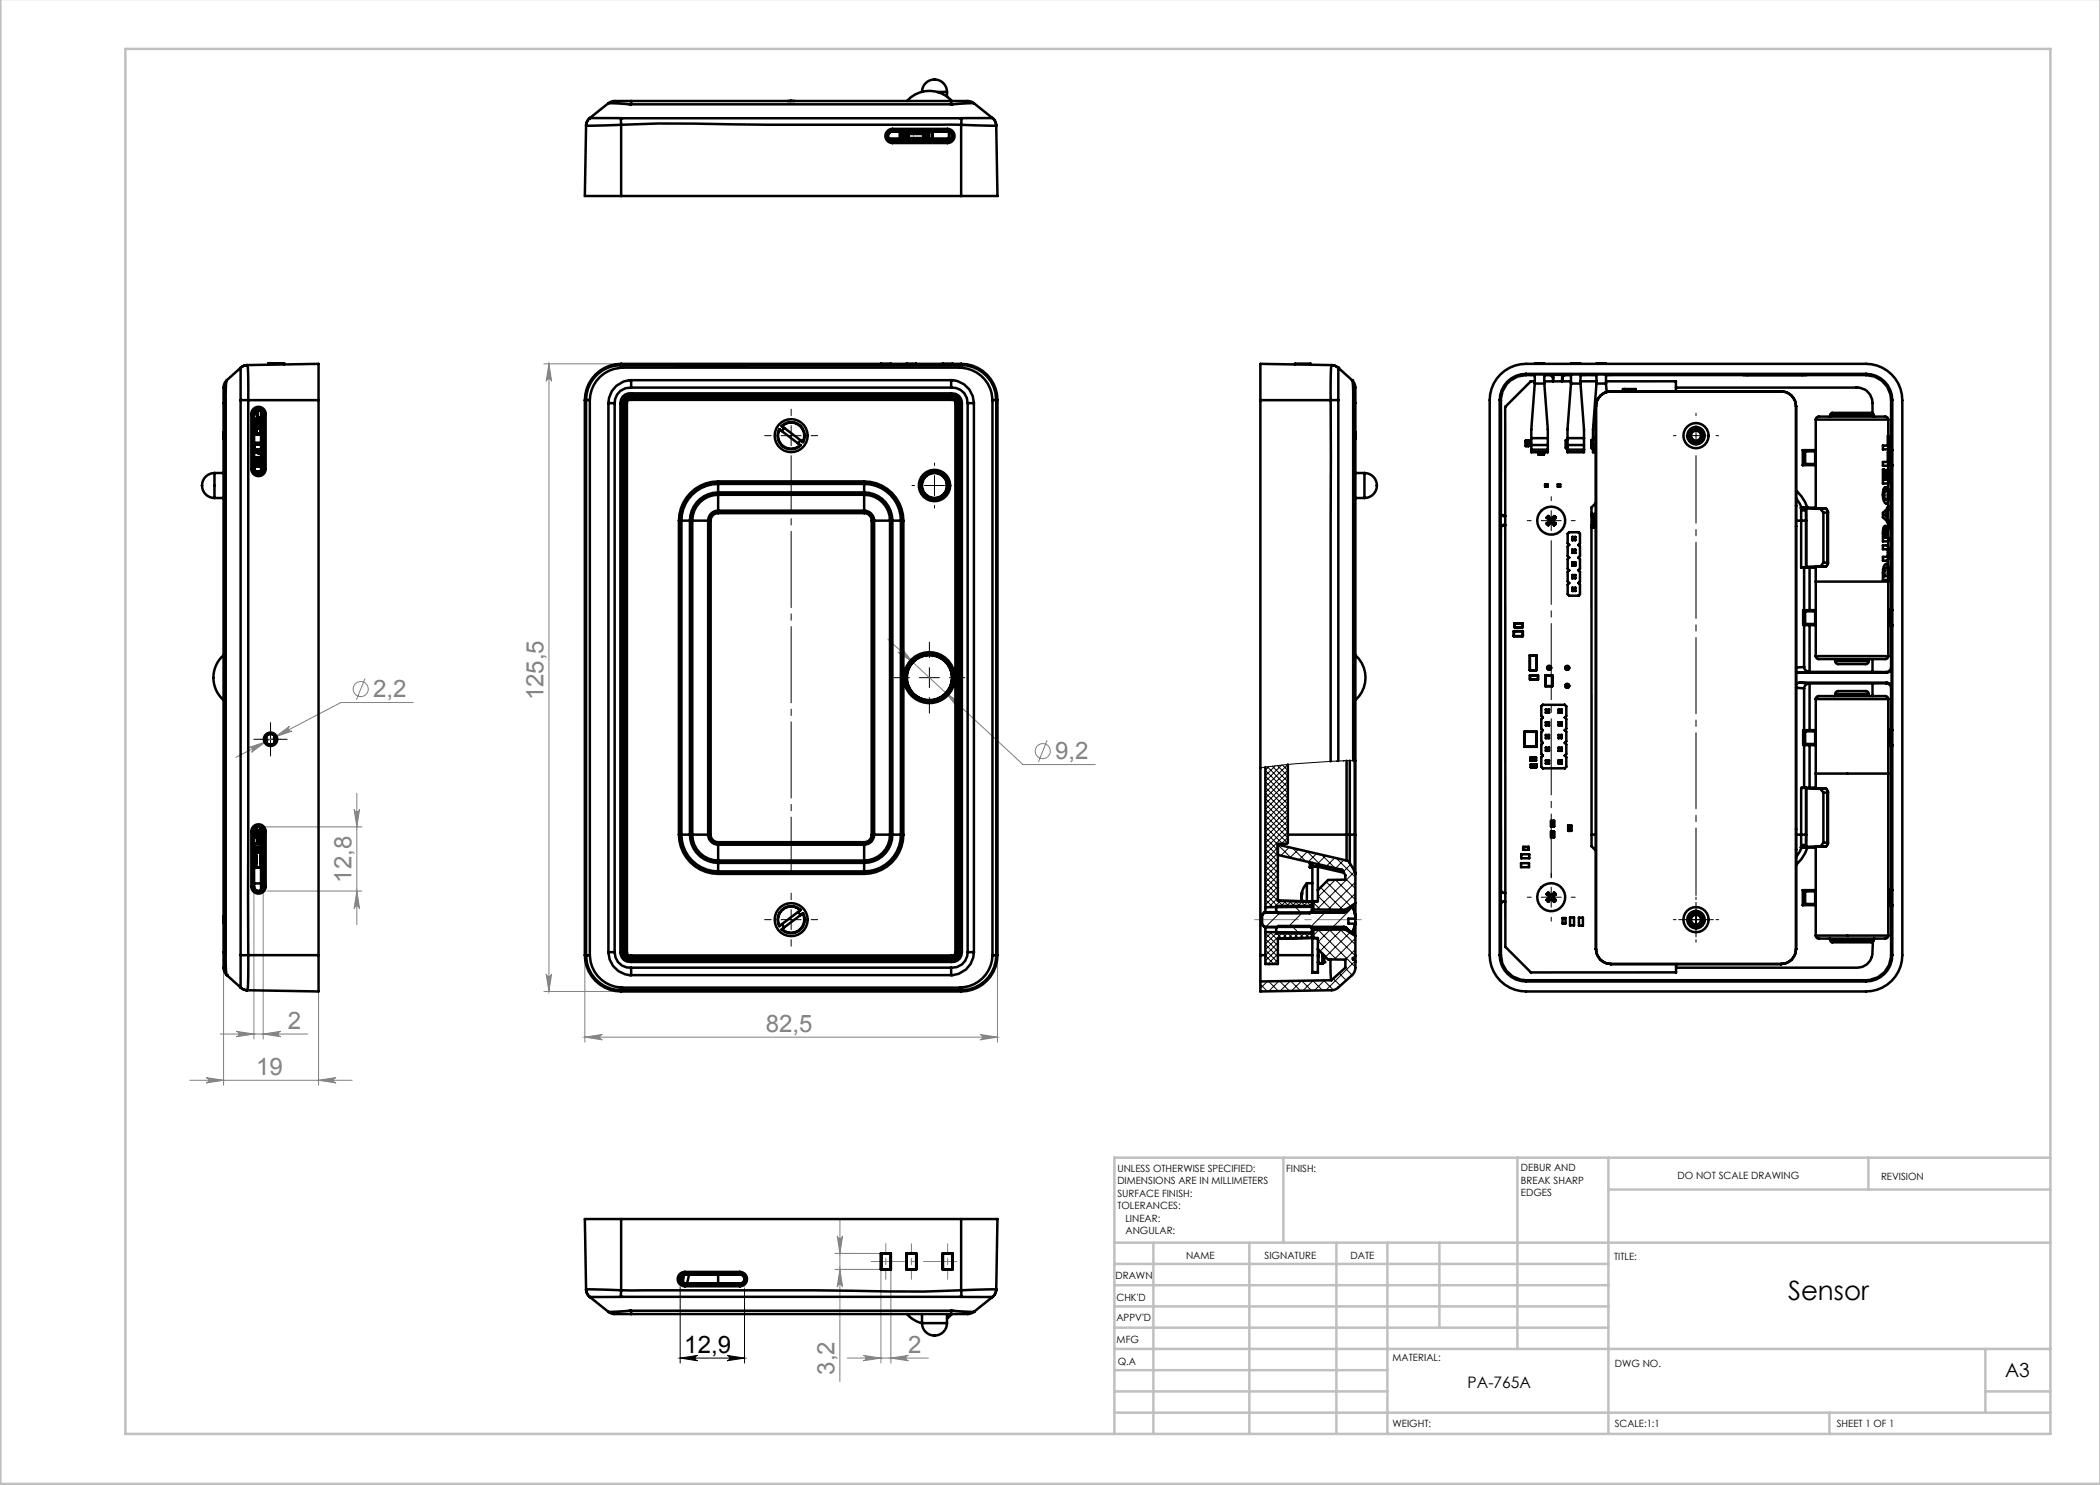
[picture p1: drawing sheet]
<svg xmlns="http://www.w3.org/2000/svg" width="420mm" height="297mm" viewBox="0 0 420 297" stroke-linecap="round" stroke-linejoin="round" font-family="sans-serif">
<defs><g id="words">
<text font-size="5.3" x="357.6" y="260.1">Sensor</text>
<g font-size="4.8" fill="#808080">
<text x="74.6" y="139.4">2,2</text>
<text x="108.7" y="140.1" transform="rotate(-90 108.7 140.1)">125,5</text>
<text x="211" y="151.8">9,2</text>
<text x="70.3" y="176.5" transform="rotate(-90 70.3 176.5)">12,8</text>
<text x="57.6" y="205.7">2</text>
<text x="153.1" y="206.4">82,5</text>
<text x="51.2" y="215">19</text>
<text x="166.9" y="275" transform="rotate(-90 166.9 275)">3,2</text>
<text x="181.7" y="270.5">2</text>
</g>
<text font-size="4.8" x="136.9" y="270.5">12,9</text>
<text font-size="3.9" x="401" y="275.4">A3</text>
<text font-size="3.2" x="293.5" y="277.7">PA-765A</text>
<g font-size="2">
<text x="223.5" y="234.4">UNLESS OTHERWISE SPECIFIED:</text>
<text x="223.5" y="236.9">DIMENSIONS ARE IN MILLIMETERS</text>
<text x="223.5" y="239.4">SURFACE FINISH:</text>
<text x="257.2" y="234.4">FINISH:</text>
<text x="304.2" y="234.3">DEBUR AND</text>
<text x="304.2" y="236.8">BREAK SHARP</text>
<text x="304.2" y="239.3">EDGES</text>
<text x="335.5" y="235.8">DO NOT SCALE DRAWING</text>
<text x="376.2" y="236">REVISION</text>
<text x="223.5" y="241.9">TOLERANCES:</text>
<text x="225.1" y="244.4">LINEAR:</text>
<text x="225.1" y="246.9">ANGULAR:</text>
<text x="237.2" y="251.8">NAME</text>
<text x="252.9" y="251.7">SIGNATURE</text>
<text x="270.1" y="251.7">DATE</text>
<text x="223.1" y="255.9">DRAWN</text>
<text x="322.8" y="252">TITLE:</text>
<text x="223.3" y="260.1">CHK'D</text>
<text x="223.3" y="264.2">APPV'D</text>
<text x="223.3" y="268.6">MFG</text>
<text x="223.5" y="272.9">Q.A</text>
<text x="278.5" y="272.3">MATERIAL:</text>
<text x="323" y="273.4">DWG NO.</text>
<text x="278.5" y="285.3">WEIGHT:</text>
<text x="323" y="285.4">SCALE:1:1</text>
<text x="367.4" y="285.4">SHEET 1 OF 1</text>
</g>
</g></defs>
<g fill="none" stroke="#808080" stroke-width=".2">
<path d="M108.8 72.8h15.4M109.8 72.8v125.5M109.8 72.8l.5 3.5a.54 .54 0 0 0-.5-.5 .54 .54 0 0 0-.6 .5zM73 135.7l-1.7 4.3M177.6 127.8l27 25.1h14.5M180.3 129.6l2.2 2.8-2.9-2a.54 .54 0 0 0 .7 0 .54 .54 0 0 0 0-.8zM189.2 138.7l3 1.9a.54 .54 0 0 0-.8 .1 .54 .54 0 0 0 0 .7zM49.8 149.5l3.4-1.1-2.9 2.1a.54 .54 0 0 0 .2-.8 .54 .54 0 0 0-.7-.2zM55.1 147.4l2.8-2.1a.54 .54 0 0 0-.2 .7 .54 .54 0 0 0 .7 .2zM71.4 158.6v26.3M82.6 140.5h-14.4l-21 11M209.4 148.1l-1.7 4.3"/>
<path d="M50.8 177.3v30.5M52.4 165.4h20M52.6 177.3v30.5M53.5 178.2h18.9M70.8 161.9a.54 .54 0 0 0 .6 .5 .54 .54 0 0 0 .5-.5l-.5 3.5zM71.4 178.2l.5 3.5a.54 .54 0 0 0-.5-.5 .54 .54 0 0 0-.6 .5zM44.7 193.6v23.5M63.7 191v26.1M108.8 198.3h15.4M109.2 194.8a.54 .54 0 0 0 .6 .5 .54 .54 0 0 0 .5-.5l-.5 3.5zM117 191v17.4M199.5 191v17.4"/>
<path d="M38 216.1h32.4M41.2 215.5l3.5 .6-3.5 .5a.54 .54 0 0 0 .5-.5 .54 .54 0 0 0-.5-.6zM44 206.8h17.6M47.3 206.3l3.5 .5-3.5 .5a.54 .54 0 0 0 .5-.5 .54 .54 0 0 0-.5-.5zM52.6 206.8l3.5-.5a.54 .54 0 0 0-.5 .5 .54 .54 0 0 0 .5 .5zM63.7 216.1l3.5-.6a.54 .54 0 0 0-.5 .6 .54 .54 0 0 0 .5 .5zM117 207.4l3.5-.5a.54 .54 0 0 0-.5 .5 .54 .54 0 0 0 .5 .6zM117 207.4h82.5M196 206.9l3.5 .5-3.5 .6a.54 .54 0 0 0 .5-.6 .54 .54 0 0 0-.5-.5zM167 253.9h9.2M167 250.7h9.2M167.4 247.2a.54 .54 0 0 0 .6 .5 .54 .54 0 0 0 .5-.5l-.5 3.5z"/>
<path d="M168 253.9l.5 3.5a.54 .54 0 0 0-.5-.5 .54 .54 0 0 0-.6 .5zM168 244v32.3M176.2 253.9v18.7M178.2 253.9v18.7M169.4 271.6h16.3M172.7 271.1l3.5 .5-3.5 .6a.54 .54 0 0 0 .5-.6 .54 .54 0 0 0-.5-.5zM178.2 271.6l3.5-.5a.54 .54 0 0 0-.5 .5 .54 .54 0 0 0 .5 .6z"/>
<circle cx="72.1" cy="137.8" r="1.5"/>
<circle cx="208.6" cy="150.2" r="1.5"/>
</g>
<g fill="none" stroke="#000" stroke-width=".2">
<path d="M156.2 87.1h4M158.2 85.1v4M184.9 97.1h4M186.9 95.1v4M337.2 87.1h4M339.2 85.1v4M308.2 104.1h4M310.2 102.1v4M183.9 135.5h4M185.9 133.5v4M52.1 147.9h4M54.1 145.9v4"/>
<path d="M308.2 179.4h4M310.2 177.4v4M156.2 183.9h4M158.2 181.9v4M337.2 183.9h4M339.2 181.9v4M136 257.4v15.2M148.9 257.7v14.9M136 271.6h12.9M136 271.6l3.5-.5a.54 .54 0 0 0-.5 .5 .54 .54 0 0 0 .5 .6zM145.4 271.1l3.5 .5-3.5 .6a.54 .54 0 0 0 .5-.6 .54 .54 0 0 0-.5-.5z"/>
</g>
<g fill="none" stroke="#000" stroke-width=".2" stroke-dasharray="15.2 1.3 1.3 1.3">
<path d="M154.2 87.1h-1.3M158.2 83.1v-1.3M162.2 87.1h1.3M182.9 97.1h-.5M186.9 93.1v-.5M190.9 97.1h.5M335.2 87.1h-.5M339.2 83.1v-.5M343.2 87.1h.5M186.9 101.1v.5M306.2 104.1h-.8M310.2 100.1v-.8"/>
<path d="M314.2 104.1h.8M181.9 135.5h-3.1M185.9 131.5v-3.1M185.9 139.5v3.1M189.9 135.5h3.1M52.1 147.9h-1.3M54.1 145.9v-1.4M54.1 149.9v1.3M56.1 147.9h1.3M158.2 179.9v-1.3M306.2 179.4h-.8M310.2 175.4v-.8"/>
<path d="M314.2 179.4h.8M339.2 179.9v-.5M154.2 183.9h-1.3M158.2 187.9v1.3M162.2 183.9h1.3M310.2 183.4v.8M335.2 183.9h-.5M337.2 183.9h-1.5M339.2 181.9v-1.4M339.2 185.9v1.5M339.2 187.9v.6M341.2 183.9h1.5"/>
<path d="M343.2 183.9h.5"/>
</g>
<path d="M158.2 91.1v83.6" fill="none" stroke="#000" stroke-width=".2" stroke-dasharray="15.2 1.3 1.3 1.3" stroke-dashoffset="3.9"/>
<path d="M310.2 108.1v67.5" fill="none" stroke="#000" stroke-width=".2" stroke-dasharray="15.2 1.3 1.3 1.3" stroke-dashoffset="2.5"/>
<path d="M339.2 91.1v88" fill="none" stroke="#000" stroke-width=".2" stroke-dasharray="15.2 1.3 1.3 1.3" stroke-dashoffset="1.7"/>
<path d="M177.2 255.9v-7.2M182.3 255.9v-7.1M189.5 255.9v-7.1" fill="none" stroke="#808080" stroke-width=".2" stroke-dasharray="15.2 1.3 1.3 1.3" stroke-dashoffset="13.6"/>
<path d="M174.2 252.3h17.2" fill="none" stroke="#808080" stroke-width=".2" stroke-dasharray="15.2 1.3 1.3 1.3" stroke-dashoffset="8.6"/>
<path d="M272.2 183.9h-21.3" fill="none" stroke="#808080" stroke-width=".2" stroke-dasharray="15.2 1.3 1.3 1.3" stroke-dashoffset="6.5"/>
<path d="M51.7 165.4h.7M51.7 178.2h1.8M136 255.8v1.6M148.9 255.8v1.8" fill="none" stroke="#c0c0c0" stroke-width=".2"/>
<g fill="none" stroke="#c0c0c0" stroke-width=".5">
<path d="M.1 -.1v296.9h419.9M25.1 9.8h385v277h-385zM256.7 231.5v17M303.5 231.5v38.3M321.7 231.5v55.3M321.7 237.9h88.4M373.7 231.5v6.4M410.1 231.5h-187.2v55.3M222.9 248.5h187.2M222.9 257h98.8M222.9 252.8h98.8M230.7 248.5v38.3"/>
<path d="M249.9 248.5v38.3M267.3 248.5v38.3M277.5 248.5v38.3M287.9 248.5v17M222.9 265.5h98.8M222.9 261.3h98.8M222.9 278.3h54.6M222.9 274h54.6M222.9 269.8h187.2M397.1 278.3h13M397.1 269.8v12.7M222.9 282.5h187.2"/>
<path d="M365.9 282.5v4.3"/>
</g>
<g fill="#808080">
<path d="M178.2 271.6l3.5-.5a.54 .54 0 0 0-.5 .5 .54 .54 0 0 0 .5 .6zM172.7 271.1l3.5 .5-3.5 .6a.54 .54 0 0 0 .5-.6 .54 .54 0 0 0-.5-.5z"/>
<path d="M196 206.9l3.5 .5-3.5 .6a.54 .54 0 0 0 .5-.6 .54 .54 0 0 0-.5-.5zM117 207.4l3.5-.5a.54 .54 0 0 0-.5 .5 .54 .54 0 0 0 .5 .6zM63.7 216.1l3.5-.6a.54 .54 0 0 0-.5 .6 .54 .54 0 0 0 .5 .5zM41.2 215.5l3.5 .6-3.5 .5a.54 .54 0 0 0 .5-.5 .54 .54 0 0 0-.5-.6z"/>
<path d="M180.3 129.6a.54 .54 0 0 1 0 .8 .54 .54 0 0 1-.7 0l2.9 2zM189.2 138.7l2.2 2.7a.54 .54 0 0 1 0-.7 .54 .54 0 0 1 .8-.1zM49.8 149.5a.54 .54 0 0 1 .7 .2 .54 .54 0 0 1-.2 .8l2.9-2.1zM55.1 147.4l3.3-1.2a.54 .54 0 0 1-.7-.2 .54 .54 0 0 1 .2-.7z"/>
<path d="M47.3 206.3l3.5 .5-3.5 .5a.54 .54 0 0 0 .5-.5 .54 .54 0 0 0-.5-.5zM52.6 206.8l3.5-.5a.54 .54 0 0 0-.5 .5 .54 .54 0 0 0 .5 .5z"/>
<path d="M168 253.9l.5 3.5a.54 .54 0 0 0-.5-.5 .54 .54 0 0 0-.6 .5zM167.4 247.2a.54 .54 0 0 0 .6 .5 .54 .54 0 0 0 .5-.5l-.5 3.5z"/>
<path d="M109.2 194.8a.54 .54 0 0 0 .6 .5 .54 .54 0 0 0 .5-.5l-.5 3.5zM109.8 72.8l.5 3.5a.54 .54 0 0 0-.5-.5 .54 .54 0 0 0-.6 .5z"/>
</g>
<path d="M136 271.6l3.5-.5a.54 .54 0 0 0-.5 .5 .54 .54 0 0 0 .5 .6zM145.4 271.1l3.5 .5-3.5 .6a.54 .54 0 0 0 .5-.6 .54 .54 0 0 0-.5-.5z" fill="#000"/>
<path d="M71.4 178.2l.5 3.5a.54 .54 0 0 0-.5-.5 .54 .54 0 0 0-.6 .5zM70.8 161.9a.54 .54 0 0 0 .6 .5 .54 .54 0 0 0 .5-.5l-.5 3.5z" fill="#808080"/>
<g fill="none" stroke="#000" stroke-width=".5">
<path d="M186.9 15.9a2.49 2.49 0 0 0-2.5 2.5M186.9 15.9h.1M186.9 15.9a2.49 2.49 0 0 1 2.5 2.5M187.5 18.4h1.9M189.4 18.4v.9M117.2 25.1l-.2 14.1h7.2M118 23.6a2 2 0 0 0-.8 1.5M118 23.6h.1M118 23.6h6.1M121.7 20.6l-3.7 3M121.7 20.6h.1M121.7 20.6l4.5 .3"/>
<path d="M124.1 23.6h68.2M124.1 23.6l.1 1.4M124.2 25a477.4 477.4 0 0 1 29.5-.1l38.5 .1M124.2 25l-7 .1M124.2 25v14.2M124.2 39.2h68M126.2 20.9h64M126.2 20.2h-3.4l-1.1 .4M126.2 20.2v.7M126.2 20.2h64M158.2 20.2h-.6M158.9 20.2h-.8"/>
<path d="M177.7 27.7h12.5M178.5 25.8a1.42 1.42 0 0 0-1.4 1.4 1.42 1.42 0 0 0 1.4 1.4M178.5 25.8v.5M178.5 26.3a.92 .92 0 0 0-.9 .9 .92 .92 0 0 0 .9 .9M178.5 28.1v.5M178.5 26.3a.9 .9 0 0 0-.9 .9 .9 .9 0 0 0 .9 .9M178.5 26.3h.1M178.5 28.1h.1M178.5 28.6h11M178.5 25.8h11M178.5 28.1h11M178.5 26.3h11"/>
<path d="M180.5 26.4h.1M180.5 26.4v1.3M180.5 26.4h-.6v1.3M181.5 26.4h.1M181.5 26.4v1.3M181.6 26.4v1.3M181.7 26.8h3v.8h-3zM182.7 26.4h.1M182.7 26.4h-1.8v1.3M182.7 26.4v.4M182.7 27.6v.1M184.2 27.6v.1"/>
<path d="M184.5 26.3v.1M185.3 26.4h.1M185.3 26.4h-1.1v.4M185.3 26.4v1.3M185.9 27.7v-1.3h.6v1.3M189.5 25.8a1.42 1.42 0 0 1 1.4 1.4 1.42 1.42 0 0 1-1.4 1.4M189.5 26.3a.92 .92 0 0 1 .9 .9 .92 .92 0 0 1-.9 .9M189.5 25.8v.5M189.5 28.1v.5M189.5 26.3a.9 .9 0 0 1 .9 .9 .9 .9 0 0 1-.9 .9M189.5 26.3h.1M189.5 28.1h.1"/>
<path d="M189.8 26.4v1.3M190.2 20.2h3.5l1.1 .4-4.6 .3M190.2 20.2v.7M190.3 20.1a6 6 0 0 0-8.9 .1M192.2 25l7 .1M192.2 25v14.2M192.3 23.6l-.1 1.4M194.7 20.6l3.8 3M198.5 23.6h-6.2M198.5 23.6a2 2 0 0 1 .7 1.5M198.5 23.6h.1M199.2 25.1l.3 14.1h-7.3"/>
<path d="M45.4 76l-.2 1.9-.1 2.7M45.4 76h.1M45.4 76a2.19 2.19 0 0 0-.7 2v2.6M48.1 73.6v6.4M48.2 73.5l-2.8 2.5M48.2 73.5h.1M49.4 73l-.6 .2-.6 .3M49.5 73l14.2-.2v7.2M49.5 73l.1 1.6v5.4M53.7 72.7h.1M53.7 72.7h3.1M53.7 72.7v.2"/>
<path d="M56.8 72.7h.1M56.8 72.7v.2M124.1 73.6a6.6 6.6 0 0 0-6.1 6.4M124.1 73.6h68.2M124.2 73h68M124.2 73l-.1 .6M124.2 73a7 7 0 0 0-7 7M124.2 72.8a7.3 7.3 0 0 0-7.2 7.2M124.2 72.8h52M124.2 72.8v.2M126.2 79.5v.5M126.2 80h-.5l-.3 .6"/>
<path d="M126.2 79.5a1.12 1.12 0 0 0-1.3 1.1M126.2 78.7v.5M126.2 78.7a1.9 1.9 0 0 0-2.1 1.9M126.2 79.2a1.41 1.41 0 0 0-1.6 1.4M126.2 76h64M126.2 77.5h64M126.2 76v1.5M126.2 77.5a3 3 0 0 0-3.3 3.1M126.2 76a4.6 4.6 0 0 0-4.5 4.6M126.2 79.5h64M126.2 80h64M126.2 78.7h64"/>
<path d="M126.2 79.2h64M135.6 73h.1M135.7 73h1.3M137 73h-1.5h.2M137 73h.1M137 73h11M148 73h1.4h-1.4M148 73h.1M149.3 73h-.1M176.2 72.9v-.2h1.9v.2M176.2 72.9h1.9M178.1 72.8h3.2"/>
<path d="M181.3 72.9v-.2h1.9v.2M181.3 72.9h1.9M183.2 72.8h9M188.6 72.9h1.9M188.6 72.7v.2M190.2 79.5a1.12 1.12 0 0 1 1.4 1.1M190.2 80h.4a.6 .6 0 0 1 .5 .6M190.2 79.5v.5M190.2 78.7v.5M190.2 79.2a1.41 1.41 0 0 1 1.7 1.4M190.2 78.7a1.9 1.9 0 0 1 2.2 1.9M190.2 76v1.5"/>
<path d="M190.2 76a4.6 4.6 0 0 1 4.6 4.6M190.2 77.5a3 3 0 0 1 3.3 3.1M190.5 72.7v.2M190.5 72.9h.1M192.2 73l.1 .6M192.2 73a7 7 0 0 1 7 7M192.2 72.8a7.3 7.3 0 0 1 7.3 7.2M192.2 72.8v.2M192.3 73.6a6.6 6.6 0 0 1 6.2 6.4M259 72.9v-.2h3.1v.2M266.3 73l-14.2-.2v7.2M266.3 73l-.1 1.8-.1 5.2"/>
<path d="M266.3 73l.7 .2 .6 .4M266.3 73l.7 .2 .6 .3M267.6 73.5l2.8 2.5M267.6 73.5v.1M267.6 73.5h.1M267.6 73.6l.1 6.4M270.4 76h.1M270.4 76l.2 1.2v3.4M270.4 76a2.33 2.33 0 0 1 .7 2.2v2.4M300.1 74.9a7.3 7.3 0 0 1 5.1-2.1h68a7.3 7.3 0 0 1 7.3 7.2v111a7.3 7.3 0 0 1-7.3 7.3h-68a7.3 7.3 0 0 1-7.3-7.3v-111a7.3 7.3 0 0 1 2.2-5.1zM305.2 74.8a5.3 5.3 0 0 0-5.3 5.2M305.2 75a5 5 0 0 0-5 5"/>
<path d="M305.2 75h1.8M305.2 74.8h68M305.2 74.8v.2M305.9 75h1.1M305.9 75h4M306 74.9l-.1 .1M306.1 76.3h.1M306.1 76.3l-5 5.1M306.2 76.3h-.1M306.2 76.3h.1M307 72.7v.1M307 74.9v1.8"/>
<path d="M307 76.3h-.8M308.9 72.7v.1M308.9 74.9v1.8M308.9 75h1.2M308.9 75h1M308.9 76.7l.7 9.2v4.6h-3.3v-4.6l.7-9.2M308.9 76.7h-1.9M309.9 74.9v.1M310.1 75l.3 .1 .2 .4M310.1 75l.4 .1 .1 .4M310.1 75h2.8M310.1 75h.1"/>
<path d="M310.6 75.5v.8M310.6 75.5h.1M310.6 75.5l.1 .8M312.4 75.5v.8M312.4 75.5h.1M312.5 75.5v.8M312.9 75l-.3 .1-.2 .4M312.9 75h.1M313 75l-.4 .2-.1 .3M313 75h1.2M313.1 75h1.1M313.1 75h4.1"/>
<path d="M313.2 74.9l-.1 .1M314.2 72.8h1.9M314.2 74.9v1.8M314.2 76.3h-5.3M316.1 75h3.2M316.1 74.9v1.8M316.1 75h1.1M316.1 76.7h-1.9M316.1 76.7l.7 9.2v4.6h-3.3v-4.6l.7-9.2M317.1 74.9l.1 .1M318.2 75h1.1M318.2 75h4.1"/>
<path d="M318.3 74.9l-.1 .1M319.3 72.8h1.9M319.3 74.9v1.8M319.3 76.7l-.7 9.2v4.6h.6M319.3 76.3h-3.2M321.2 74.9v1.8M321.2 75h1.1M321.2 76.7h-1.9M321.2 76.7l.1 1.7M322.2 78.2a3 3 0 0 0-3 3M322.2 78.3a2.99 2.99 0 0 0-3 2.9M322.2 78.2v.1"/>
<path d="M322.2 78.2l34 .1M322.2 74.9l.1 .1M324.9 77.8h-.3v.4M324.9 77.8h2.2v.4M324.9 77.8v.4M335.1 76.3h-13.9M335.1 76.3h.1M335.2 76.3h.1M335.2 76.3v1.9M335.2 77.5h36a3 3 0 0 1 3.3 3.1v2M349.5 75h-1h1M349.5 75h11"/>
<path d="M349.5 75h.1M356.2 78.2a3 3 0 0 1 3 3M356.2 78.3a2.99 2.99 0 0 1 3 2.9M356.2 78.2v.1M360.5 75h.9h-.9M360.5 75h.1M373.2 74.8a5.3 5.3 0 0 1 5.3 5.2M373.2 75h-52M373.2 75a5 5 0 0 1 5 5M373.2 74.8v.2M40.4 97.1a2.49 2.49 0 0 0 2.5 2.5M40.4 97.1h.1"/>
<path d="M42.9 94.6a2.49 2.49 0 0 0-2.5 2.5M42.9 94.6v5M42.9 99.6h1.8M42.9 94.6h1.8M44.7 87.6v.2M44.7 86.4v.7M44.7 87.1v.7M44.7 80.6h.4M44.7 80.6v109.8M45.1 80.6v109.8M48.1 80v111.1M48.1 80h1.5"/>
<path d="M49.6 80v111M49.6 80h14.1M50.3 82.8a1.43 1.43 0 0 1 1.4-1.4 1.43 1.43 0 0 1 1.4 1.4M50.3 93.8a1.43 1.43 0 0 0 1.4 1.4 1.43 1.43 0 0 0 1.4-1.4M50.3 82.8h.5M50.3 93.8h.5M50.3 82.8v11M50.8 82.8a.93 .93 0 0 1 .9-.9 .93 .93 0 0 1 .9 .9M50.8 93.8a.93 .93 0 0 0 .9 .9 .93 .93 0 0 0 .9-.9M50.8 82.8v11M50.8 82.8h.1M50.8 93.8h.1"/>
<path d="M50.8 82.8a.92 .92 0 0 1 .9-.9 .92 .92 0 0 1 .9 .9M50.8 93.8a.92 .92 0 0 0 .9 .9 .92 .92 0 0 0 .9-.9M50.8 92.2h.1M50.8 91.6h1.4M50.8 87h1.4M50.8 88.6h1.4M50.8 86.2h.5M50.8 83.7h1.4M50.8 82.8h.7M50.9 94.2h.1M50.9 84.4v1l.3 .3M50.9 84.4h.1"/>
<path d="M50.9 93.2h.1M50.9 88.9h.1M50.9 91.8h.1M50.9 85.4v.2h.2h-.3M50.9 88.9v1.1h1.3M50.9 91.8v2.4M50.9 93.2h1.3M50.9 88.9h1.3M50.9 91.8h1.3M50.9 92.9h.6M50.9 94.3h1.3M51 84.3v.4"/>
<path d="M51 85v.4M51 84.7h1.2M51 85.4l1.2 .1M51 84.7l.2 .1M51 85.4l.2 .3M51.1 90v.4h1.1M51.2 84.8v.1M51.2 85.7h.1M51.2 84.1h.1M51.2 84.1l-.3 .3M51.2 84.1h1M51.2 85.7h1"/>
<path d="M51.2 84.1l-.2 .2M51.2 84.9l-.2 .1M51.2 84.9h1M51.2 84.8h1M51.3 85.7v1M51.4 81.9h.6M51.5 94.3v.3h.6M51.7 90.4v.3h.5M51.7 90.5h-.9M52.1 85.7v1M52.1 86.2h.1M52.2 85h-1.2"/>
<path d="M52.2 84.2l-1.2 .1M52.2 82.1h-.7v1.4h.7M52.2 92.5h-.7v.7M52.2 86.7h-1.3v.3M52.2 82v12.6M52.2 88.6l-1.4 .1M52.2 91.4h-1.4M52.6 82.8v11M52.6 82.8h.1M52.6 93.8h.1M52.6 93.8h.5M52.6 82.8h.5"/>
<path d="M53.1 82.8v11M63.7 80v111M117 80h.2M117 80v111M117.2 80v111M118 80v111.1M118 80h-.8M121.7 80.6v109.8M121.7 80.6h1.2M122.9 80.6v109.8M124.1 80.6h.5M124.1 80.6v109.8"/>
<path d="M124.6 80.6v109.8M124.9 80.6h.5M124.9 80.6v109.8M125.4 80.6v109.8M143.6 96.3a7.8 7.8 0 0 0-7.8 7.8M143.6 96.3v.5M143.6 96.8a7.3 7.3 0 0 0-7.3 7.3M143.6 98.5a5.6 5.6 0 0 0-5.6 5.6M143.6 98.5v.5M143.6 99a5.2 5.2 0 0 0-5.1 5.1M143.6 96.8v1.7M143.6 99v3.1"/>
<path d="M143.6 96.8h29.2M143.6 96.3h29.2M143.6 98.5h29.2M143.6 99h29.2M155.9 85.9v-.1a2.71 2.71 0 0 0 .7 3.5 2.71 2.71 0 0 0 3.5-.2v-.1M155.9 85.9a2.63 2.63 0 0 0 .7 3.3 2.63 2.63 0 0 0 3.5-.2M155.9 85.9l4.2 3.1M156.4 85.2h-.1a2.7 2.7 0 0 1 3.6-.2 2.7 2.7 0 0 1 .7 3.4M156.4 85.2a2.63 2.63 0 0 1 3.4-.2 2.63 2.63 0 0 1 .7 3.4M156.4 85.2l4.1 3.2M156.9 85.6l-.5 .6M160.1 88l-.5 .7"/>
<path d="M160.5 88.4h.1M160.6 88.4h.1M172.8 96.8a7.3 7.3 0 0 1 7.4 7.3M172.8 96.3v.5M172.8 96.3a7.8 7.8 0 0 1 7.9 7.8M172.8 98.5a5.6 5.6 0 0 1 5.7 5.6M172.8 99a5.2 5.2 0 0 1 5.2 5.1M172.8 98.5v.5M172.8 96.8v1.7M172.8 99v3.1M189.4 96.6v1M191.1 80.6h.5"/>
<path d="M191.1 80.6v109.8M191.6 80.6v109.8M191.9 80.6h.5M191.9 80.6v109.8M192.4 80.6v109.8M193.5 80.6h1.3M193.5 80.6v109.8M194.8 80.6v109.8M198.5 80v111.1M198.5 80h.7M199.2 80v111M199.2 80h.3"/>
<path d="M199.3 82.8v-1.4v1.4M199.3 93.8v1.4v-1.4M199.3 82.8h.1M199.3 93.8h.1M199.3 82.8v11M199.3 95.1v.1M199.3 81.4v.1M199.5 80v111M252.1 80h14M252.1 80v111M266.1 80v72.3M267.7 80h-1.6"/>
<path d="M267.7 80v72.2M270.6 80.6v71.5M270.6 80.6h.5M271.1 80.6v86.3M271.1 87.1v.7M271.1 99.6h1.8M271.1 94.6h1.8M271.1 86.6v-.1v.6M272.9 94.6a2.49 2.49 0 0 1 2.5 2.5M272.9 94.6v5M275.4 97.1a2.49 2.49 0 0 1-2.5 2.5M275.4 97.1h.1"/>
<path d="M299.9 80h.3M299.9 80v111M300.1 82.8h.1M300.1 93.8h.1M300.1 82.8v11M300.1 81.9v.9zM300.2 93.8l-.1 .9zM300.2 80v22.7M301.1 81.4v108M301.1 81.4h.1M305.2 88.1h.6v1.1h-.6zM308.8 90.5v.4h-1.1v-.4"/>
<path d="M309 96.9h.5v.5h-.5zM309.6 87.6h-3.3M309.6 89h-3.3M309.6 89.9h-3.3M311.6 96.9h.5v.5h-.5zM313.5 88h-.3v1.6h.3M316.8 87.6h-3.3M316.8 89.9h-3.3M316.8 89h-3.3M318.6 87.6h.6M318.6 88h-.3v1.6h.3M319.2 89.9h-.6"/>
<path d="M319.2 89h-.6M319.2 81.2h.1M319.2 81.2v108.6M359.2 81.2h.1M359.2 99.7l1.1 1.8M359.2 98.1a8.1 8.1 0 0 1 2.3 3.4M359.2 81.2v108.6M360.6 93h2.5M360.6 90l.4 .3M360.6 90h2.5M360.6 90v3M361 92.8l-.4 .2"/>
<path d="M361 92.8h2M361 90.3h2M361 90.3v2.5M363 90.2v2.6l.1 .1M363.1 83.9h14.6M363.1 90.2h-.1M363.1 83.9v17.8M363.2 83.9a.64 .64 0 0 1 .8-.6h13.1a.6 .6 0 0 1 .6 .6M366.2 83l-.3 .3M366.2 82.9l.3-.3h7.9l.3 .3M366.2 83h8.5M366.2 82.9h8.5"/>
<path d="M366.2 82.9v.1M374.7 83l.2 .3M374.7 82.9v.1M377 97.4l.1 .8a1.25 1.25 0 0 0 .2 1.8 1.75 1.75 0 0 0 .1-1.9l.1-.7 .1 1.6-.1 1.6a.58 .58 0 0 1-.8-.6 2.71 2.71 0 0 1 .3-2.6zM377.6 87.2v1.9h-1v.8h1M377.6 93.8v2.1h-.2v-1.8h-.2v1.8h-.3v-2h-.3v2.8h1M377.6 90.5v1.9h-1v.8h1M377.7 90.2h.1M377.7 83.9v47.3M377.7 90.1h.1M377.7 93l.4 .1 .1 .4M377.7 90.1l.1 .2"/>
<path d="M377.7 93h.1M377.8 90.2v.1M377.8 92.8l-.1 .1M377.8 90.2v2.6M377.8 90.3h.2M377.8 92.8h.1M377.8 92.8l-.1 .2M378 92.8l.4 .1-.2 .6M378 92.8h-.2M378 90.3v2.5M378.2 89.6l-.1 .4-.4 .1M378.2 89.6l.2 .5-.4 .2"/>
<path d="M378.2 80v9.6M378.2 93.5v28.1M378.2 80h.3M378.5 80v111M135.8 104.1h.5M135.8 104.1v62.8M136.3 104.1h1.7M136.3 104.1v62.8M138 104.1h.5M138 104.1v62.8M138.5 104.1h3.1M138.5 104.1v62.8"/>
<path d="M141.6 104.1v62.8M141.8 104.1h.1M141.8 104.1v62.8M141.8 104.1h.3M142.1 104.1v62.8M143.6 102.6a1.5 1.5 0 0 0-1.5 1.5M143.6 102.3v.3M143.6 102.3a1.81 1.81 0 0 0-1.8 1.8M143.6 102.3a1.83 1.83 0 0 0-1.8 1.8M143.6 102.1a2 2 0 0 0-2 2M143.6 102.6h29.2M143.6 102.3h29.2"/>
<path d="M143.6 102.3h.1M143.6 102.1h29.2M172.8 102.6a1.5 1.5 0 0 1 1.5 1.5M172.8 102.3v.3M172.8 102.3a1.81 1.81 0 0 1 1.8 1.8M172.8 102.3a1.83 1.83 0 0 1 1.9 1.8M172.8 102.1a2 2 0 0 1 2 2M172.8 102.3h.1M174.3 104.1h.3M174.3 104.1v62.8M174.6 104.1v62.8M174.6 104.1h.1"/>
<path d="M174.8 104.1h3.2M174.8 104.1v62.8M178 104.1h.5M178 104.1v62.8M178.5 104.1h1.7M178.5 104.1v62.8M180.2 104.1h.5M180.2 104.1v62.8M180.7 104.1v62.8M300.1 102.7l.2 .4 .3 .1M300.1 105.5h.1M300.1 102.7v2.8"/>
<path d="M300.2 105.5v72.6M300.2 102.7l.2 .3 .3 .1M300.2 102.7h-.1M300.6 105l-.3 .1-.2 .4M300.6 105h.4M300.6 103.2h.4M300.6 105h.1M300.7 105l-.4 .2-.1 .3M300.7 103.1l-.1 .1M300.7 105l.3 .1M301 103.1h-.3M309.3 104.7l.4 .3"/>
<path d="M309.5 103.3l.2-.1 .2 .2a.34 .34 0 0 0 .3 .3 .34 .34 0 0 0 .3-.2 .31 .31 0 0 1 .6-.1 .31 .31 0 0 1-.3 .5 .32 .32 0 0 0-.1 .4 .32 .32 0 0 0 .3 .2 .28 .28 0 0 1 0 .5 .28 .28 0 0 1-.5-.2 .38 .38 0 0 0-.4-.2 .38 .38 0 0 0-.3 .3l-.1 .2-.2-.2a.27 .27 0 0 1-.2-.3 .27 .27 0 0 1 .3-.2 .38 .38 0 0 0 .2-.4 .38 .38 0 0 0-.3-.3l-.2-.2zM309.7 103.2l-.4 .4M310.8 103.2l.4 .4M313.8 106.4h.1M313.8 106.4l-.3 .3v2l.3 .3M313.8 109h.1M313.8 109l-.3 .3v1.9l.3 .3-.3 .3v2l.3 .3M313.8 114.1h.1M313.8 114.1l-.3 .3v1.9l.3 .3M313.8 116.6h.1M313.8 116.6l-.3 .3v1.9l.3 .3M313.8 119.1h.1"/>
<path d="M314.4 107.4l.3 .2M314.4 107.4h.7M314.4 107.4v.6M314.4 108h.7M314.4 109.9l.3 .2M314.4 109.9v.7M314.4 109.9h.7M314.4 110.6h.7M314.4 112.5v.6M314.4 112.5l.3 .2M314.4 113.1h.7M314.4 112.5h.7"/>
<path d="M314.4 115l.3 .2M314.4 115.6h.7M314.4 115v.6M314.4 115h.7M314.4 117.6v.6M314.4 117.6l.3 .2M314.4 117.6h.7M314.4 118.2h.7M314.7 107.8l-.3 .2M314.7 107.6h.2M314.7 107.6v.2M314.7 107.8h.2"/>
<path d="M314.7 110.4l-.3 .2M314.7 110.4h.2M314.7 110.1v.3M314.7 110.1h.2M314.7 112.7v.2M314.7 112.9l-.3 .2M314.7 112.9h.2M314.7 112.7h.2M314.7 115.4l-.3 .2M314.7 115.4h.2M314.7 115.2v.2M314.7 115.2h.2"/>
<path d="M314.7 117.8v.2M314.7 118l-.3 .2M314.7 118h.2M314.7 117.8h.2M314.9 107.8l.2 .2M314.9 107.6v.2M314.9 110.4l.2 .2M314.9 110.1v.3M314.9 112.9l.2 .2M314.9 112.7v.2M314.9 115.4l.2 .2M314.9 115.2v.2"/>
<path d="M314.9 118l.2 .2M314.9 117.8v.2M315.1 107.4l-.2 .2M315.1 107.4v.6M315.1 109.9l-.2 .2M315.1 109.9v.7M315.1 112.5l-.2 .2M315.1 112.5v.6M315.1 115l-.2 .2M315.1 115v.6M315.1 117.6l-.2 .2M315.1 117.6v.6"/>
<path d="M315.7 106.4l.3 .3v2l-.3 .3M315.7 106.4h.1M315.7 106.4h-1.9M315.7 109l.3 .3v1.9l-.3 .3 .3 .3v2l-.3 .3M315.7 109h.1M315.7 114.1l.3 .3v1.9l-.3 .3M315.7 114.1h.1M315.7 116.6l.3 .3v1.9l-.3 .3M315.7 116.6h.1M315.7 119.1h.1M315.7 119.1h-1.9M318.3 102.8h.6"/>
<path d="M318.3 105l.3 .2 .1 .3M318.7 104.1h.5M318.7 104.1v1.4M318.7 105.5h-.4M318.9 102.8l-.2 1.3M318.9 102.8l-.2 .3-.4 .1M319.2 100.6l-.9 .9v67.8l.9 .8M359.2 104.1h1M360.2 101.6h1M360.2 101.6v.2M360.2 101.8v2.3M360.2 104.1h1"/>
<path d="M360.2 113.5h.6M360.2 104.1v9.4M360.3 101.5l-.1 .1M360.8 113.5h1.1M360.8 113.5v8.5M361.2 101.6h.1M361.2 101.6v.1M361.2 101.7v2.4M361.2 101.7a.53 .53 0 0 1-.4 .4 .53 .53 0 0 1-.6-.3M361.2 113.5h-1M361.2 104.1v9.4M361.2 101.7v11.7"/>
<path d="M361.3 101.6l2.8 .2M361.3 113.4l-.1 .1M361.5 101.5h-1.2M361.5 101.5l3.7 .3M361.9 113.5h1.2M361.9 113.5v8.5M363.1 116.3h14.6M363.1 113.4l.1 17.8M364.1 101.8l.6 .7M364.1 113.3l-2.8 .1M364.1 113.3h1.1M364.7 112.5l-.6 .8"/>
<path d="M364.7 102.5v10M364.7 102.5h.8M364.7 112.5h.8M365.2 101.8l.4 .5-.1 .2M365.2 113.3l-2.1 .1-.1 .1h.1M365.2 101.8h-1.1M365.5 112.5l.1 .2-.4 .6M365.5 102.5v10M365.6 102.4v10.2M376.6 109.1h.4a.55 .55 0 0 1 .6 .2 .55 .55 0 0 1 0 .6l-.1 2.2h-.9v-.7h.4a.42 .42 0 0 0 .5-.1 .42 .42 0 0 0 .1-.5l-.1-.9-.9-.1zM377 106l.2 .2v1.3h-.3zM377.1 113.6l.2-.1 .2 .2 .1 1.5h-.7v-1z"/>
<path d="M377.4 102.5v1l-.4-.5zM377.6 101.2l-.3 .7-.7 .7v.9l.7 .6 .3 .7M377.6 114.5v-1.4l-.3-.3a1.03 1.03 0 0 0-.7 1v2.2h1M377.6 105.8a2.49 2.49 0 0 0-.1 1.7h.1M377.6 104.9l-.2 1.2-.2-.9h-.3l-.2 .3-.1 1.2v1.6h1M377.6 102v2M44.7 131a6 6 0 0 0 0 9M190.6 135.3l-.1-.1a4.5 4.5 0 0 0-5.2-4.2 4.5 4.5 0 0 0-3.7 5.6 4.5 4.5 0 0 0 5.8 3.2 4.7 4.7 0 0 0 3-4h.2M271.1 131a6 6 0 0 1 0 9M302.8 126.2h1.8v1h-1.8zM302.9 124.7h1.6v.8h-1.6zM306 131.1h1.3v3h-1.3z"/>
<path d="M306 135.1h1.6v.8h-1.6zM309.1 135.1h1.4v2.1h-1.4zM359.2 134.3l.7 .2M359.2 137.6l1.6 .1M359.9 136.5l-.7 .3M359.9 134.5h17.4M359.9 136.5h17.4M359.9 136.5l2.1 .2M360.6 122.1v2.9M360.6 125h.2M360.6 122.1l.4 .2M360.8 133.4a1.07 1.07 0 0 0 1.1 1"/>
<path d="M360.8 125v8.4M360.8 137.7v8.3M360.8 122l-.2 .1M360.8 125h1.1M360.8 133.4l-1.6 .1M361 124.8l-.4 .2M361 124.8h2M361 122.3h2M361 122.3v2.5M361.9 136.7a1.07 1.07 0 0 0-1.1 1M361.9 134.4h.1M361.9 125h1.3"/>
<path d="M361.9 122h-1.1M361.9 122h1.3M361.9 125v9.4M361.9 136.7v9.3M362 136.7h-.1M362 134.4l-2.1 .1M362 136.7h12.5M362 134.4h12.5M363 122.2v2.6l.2 .1M363.2 131.2a.64 .64 0 0 0 .8 .6h13.1a.6 .6 0 0 0 .6-.6M363.2 139.8a.72 .72 0 0 1 .9-.6h12.3a1.07 1.07 0 0 1 1.1 .3l.2 .3M363.2 122.2h-.2"/>
<path d="M363.2 131.2h14.5M363.2 139.8h14.5M363.2 139.8l-.1 17.9M366.9 131.8l.2 .3M367.1 132.2a.73 .73 0 0 0 1 .6h5.1a.6 .6 0 0 0 .6-.6M367.1 138.9l-.2 .3M367.1 138.8a.73 .73 0 0 1 1-.6h5.1a.6 .6 0 0 1 .6 .6M367.1 132.1h6.7M367.1 132.2h6.7M367.1 138.9h6.7M367.1 138.8h6.7M367.1 132.1v.1"/>
<path d="M367.1 138.8v.1M373.8 138.9l.1 .3M373.8 132.1v.1M373.8 138.8v.1M373.9 131.8l-.1 .3M374.5 134.4h2.7M374.5 131.8v2.6M374.5 136.7v2.5M377.2 136.7h-2.7M377.2 136.7a.99 .99 0 0 1 1 .9M377.2 134.4l.1 .1M377.3 136.5a1 1 0 0 1 1 1"/>
<path d="M377.3 136.5l-.1 .2M377.7 122.2h.1M377.7 139.8v47.3M377.7 122.1h.1M377.7 125l.4 .1 .1 .4M377.7 122.1l.1 .2M377.7 125h.1M377.8 122.2v.1M377.8 124.8l-.1 .1M377.8 122.2v2.6M377.8 122.3h.2M377.8 124.8h.1"/>
<path d="M377.8 124.8l-.1 .2M378 124.8h-.2M378 124.8l.4 .1-.2 .6M378 122.3v2.5M378.2 121.6l.2 .5-.4 .2M378.2 121.6l-.1 .4-.4 .1M378.2 137.6v8M378.2 133.4a.99 .99 0 0 1-1 1M378.2 125.5v7.9M378.2 133.4l.1 .1M378.3 133.5a1 1 0 0 1-1 1M378.3 137.5l-.1 .1"/>
<path d="M378.3 133.5v4M53.3 147.1v1.5M54.9 148.3h.2M54.9 147.1v1.5M199.3 148v.5M199.3 147.9v1.3M199.3 146.7v-.2v2.7v-.2M199.3 146.6v1.3M253.1 153.4v28M257.6 152.9v15.5l-.3 .3-1.7 .1v11.3l6.8 .2v1.9l-.5 .5h-6.2l-.5-.5v-1h7.2M269.3 152.1v14.8M270 152.1v14.8"/>
<path d="M270.9 152.1v14.8M300.1 146.8v2.1zM304.8 146.4h2.5v3h-2.5zM306.1 151.5h1.1v.6h-1.1zM306.2 152.9h1.1v.6h-1.1zM308.6 141h.1M308.6 141l-.3 .3v1.9l.3 .3M308.6 143.5h.1M308.6 143.5l-.3 .3v1.9l.3 .3M308.6 146h.1M308.6 146l-.3 .3v2l.3 .3M308.6 148.6h.1"/>
<path d="M308.6 148.6l-.3 .3v1.9l.3 .3-.3 .3v2l.3 .3M308.6 153.7h.1M309.2 141.9v.6M309.2 141.9l.2 .2M309.2 142.5h.6M309.2 141.9h.6M309.2 144.5v.6M309.2 144.5l.2 .2M309.2 144.5h.6M309.2 145.1h.6M309.2 147v.6M309.2 147l.2 .2"/>
<path d="M309.2 147.6h.6M309.2 147h.6M309.2 149.5v.7M309.2 149.5l.2 .2M309.2 150.2h.6M309.2 149.5h.6M309.2 152.1l.2 .2M309.2 152.1v.6M309.2 152.1h.6M309.2 152.7h.6M309.4 142.1v.2M309.4 142.3l-.2 .2"/>
<path d="M309.4 142.3h.2M309.4 142.1h.2M309.4 144.7v.2M309.4 144.9l-.2 .2M309.4 144.9h.2M309.4 144.7h.2M309.4 147.2v.2M309.4 147.4l-.2 .2M309.4 147.4h.2M309.4 147.2h.2M309.4 149.7v.3M309.4 150l-.2 .2"/>
<path d="M309.4 150h.2M309.4 149.7h.2M309.4 152.3v.2M309.4 152.5l-.2 .2M309.4 152.5h.2M309.4 152.3h.2M309.6 142.1v.2M309.6 142.3l.2 .2M309.6 144.7v.2M309.6 144.9l.2 .2M309.6 147.4l.2 .2M309.6 147.2v.2"/>
<path d="M309.6 150l.2 .2M309.6 149.7v.3M309.6 152.3v.2M309.6 152.5l.2 .2M309.8 141.9v.6M309.8 141.9l-.2 .2M309.8 144.5l-.2 .2M309.8 144.5v.6M309.8 147l-.2 .2M309.8 147v.6M309.8 149.5l-.2 .2M309.8 149.5v.7"/>
<path d="M309.8 152.1l-.2 .2M309.8 152.1v.6M311.7 141.9v.6M311.7 141.9l.2 .2M311.7 144.5l.2 .2M311.7 144.5v.6M311.7 147l.2 .2M311.7 147v.6M311.7 149.5l.2 .2M311.7 149.5v.7M311.7 152.1v.6M311.7 152.1l.2 .2"/>
<path d="M311.9 142.3l-.2 .2M311.9 142.1h.2M311.9 142.1v.2M311.9 144.9l-.2 .2M311.9 144.7h.2M311.9 144.7v.2M311.9 147.4l-.2 .2M311.9 147.2h.2M311.9 147.2v.2M311.9 150l-.2 .2M311.9 149.7h.2M311.9 149.7v.3"/>
<path d="M311.9 152.3h.2M311.9 152.3v.2M311.9 152.5l-.2 .2M312.1 142.3h-.2M312.1 142.3l.2 .2M312.1 142.1v.2M312.1 144.7v.2M312.1 144.9h-.2M312.1 144.9l.2 .2M312.1 147.4l.2 .2M312.1 147.4h-.2M312.1 147.2v.2"/>
<path d="M312.1 150h-.2M312.1 150l.2 .2M312.1 149.7v.3M312.1 152.3v.2M312.1 152.5h-.2M312.1 152.5l.3 .2M312.3 141.9l-.2 .2M312.3 142.5h-.6M312.3 141.9h-.6M312.3 141.9v.6M312.3 144.5l-.2 .2M312.3 144.5h-.6"/>
<path d="M312.3 144.5v.6M312.3 145.1h-.6M312.3 147.6h-.6M312.3 147l-.2 .2M312.3 147h-.6M312.3 147v.6M312.3 149.5l-.2 .2M312.3 150.2h-.6M312.3 149.5h-.6M312.3 149.5v.7M312.3 152.1h-.6M312.3 152.1l-.2 .2"/>
<path d="M312.3 152.1l.1 .6M312.4 152.7h-.7M313 141h.1M313 141l.3 .3v1.9l-.3 .3M313 141h-4.4M313 143.5h.1M313 143.5l.3 .3v1.9l-.3 .3M313 146l.3 .3v2l-.3 .3M313 146h.1M313 148.6h.1M313 148.6l.3 .3v1.9l-.3 .3 .3 .3v2l-.3 .3M313 153.7h.1"/>
<path d="M313 153.7h-4.4M360.2 157.6h1M360.2 157.6v9.3M360.6 146.1v2.9M360.6 149h.2M360.6 146.1l.4 .2M360.8 157.5l-.6 .1M360.8 149v8.5M360.8 146l-.2 .1M360.8 149h1.1M361 146.3h2M361 148.8l-.4 .2"/>
<path d="M361 148.8h2M361 146.3v2.5M361.2 157.6h.1M361.2 157.6v9.3M361.2 157.7v11.7M361.3 157.6l2.8 .2M361.9 157.5l3.3 .3M361.9 157.5h-1.1M361.9 146h-1.1M361.9 146h1.3M361.9 149h1.3M361.9 149v8.5"/>
<path d="M363 146.2v2.6l.2 .1M363.1 154.7h14.6M363.2 146.2h-.2M364.1 157.8l.6 .7M364.7 158.5v10M364.7 158.5h.8M365.2 157.8l.4 .5-.1 .2M365.2 157.8h-1.1M365.5 158.5v10M365.6 158.4v10.2M377.7 146.2h.1M377.7 146.1h.1"/>
<path d="M377.7 149l.4 .1 .1 .4M377.7 146.1l.1 .2M377.7 149h.1M377.8 146.2v.1M377.8 148.8l-.1 .1M377.8 146.2v2.6M377.8 146.3h.2M377.8 148.8h.1M377.8 148.8l-.1 .2M378 148.8l.4 .1-.2 .6M378 148.8h-.2M378 146.3v2.5"/>
<path d="M378.2 145.6l-.1 .4-.4 .1M378.2 145.6l.2 .5-.4 .2M378.2 149.5v28.1M50.3 166.3a1.43 1.43 0 0 1 1.4-1.4 1.43 1.43 0 0 1 1.4 1.4M50.3 177.3a1.43 1.43 0 0 0 1.4 1.4 1.43 1.43 0 0 0 1.4-1.4M50.3 177.3h.5M50.3 166.3h.5M50.3 166.3v11M50.8 177.3a.93 .93 0 0 0 .9 .9 .93 .93 0 0 0 .9-.9M50.8 166.3a.93 .93 0 0 1 .9-.9 .93 .93 0 0 1 .9 .9M50.8 166.3v11M50.8 166.3h.1"/>
<path d="M50.8 177.3h.1M50.8 166.3a.92 .92 0 0 1 .9-.9 .92 .92 0 0 1 .9 .9M50.8 177.3a.92 .92 0 0 0 .9 .9 .92 .92 0 0 0 .9-.9M50.8 166.9h.6M50.8 176.7h1.4M50.9 170.2h.1M50.9 172.5h.1M50.9 168.7h.1M50.9 172.2h.1M50.9 168.7h1.3M50.9 169.4h1.3M50.9 168.7v1.1h1.3"/>
<path d="M50.9 170.2v1.3h.4M50.9 172.2v1.4h1.3M50.9 168.8h1.3M50.9 170.2h1.3M50.9 171.3h.4M50.9 172.5h.4M50.9 172.2h.4M50.9 173h-.1M50.9 173.5h-.1M51.3 173.5v-3h.8v3M51.3 170.5h.8M51.4 165.4v2.3h.1"/>
<path d="M52.1 166.9h.1M52.1 165.5v2.7h-.6v-2h.6M52.1 171.3h.1M52.1 172.5h.1M52.1 172.2h.1M52.1 171.5h.1M52.2 165.5v12.6M52.6 166.3v11M52.6 166.3h.1M52.6 177.3h.1M52.6 177.3h.5M52.6 166.3h.5"/>
<path d="M53.1 166.3v11M135.8 166.9a7.8 7.8 0 0 0 7.8 7.9M135.8 166.9h.5M136.3 166.9a7.3 7.3 0 0 0 7.3 7.4M136.3 166.9h1.7M138 166.9a5.6 5.6 0 0 0 5.6 5.7M138 166.9h.5M138.5 166.9a5.2 5.2 0 0 0 5.1 5.2M138.5 166.9h3.1M141.6 166.9a2 2 0 0 0 2 2M141.8 166.9a1.83 1.83 0 0 0 1.8 1.9M141.8 166.9h.1"/>
<path d="M141.8 166.9h.3M141.8 166.9a1.81 1.81 0 0 0 1.8 1.8M142.1 166.9a1.51 1.51 0 0 0 1.5 1.5M143.6 168.4v.3M143.6 174.3v.5M143.6 172.1v.5M143.6 168.4h29.2M143.6 168.7h29.2M143.6 168.7v.1M143.6 168.9v3.2M143.6 172.6v1.7M143.6 174.8h29.2"/>
<path d="M143.6 174.3h29.2M143.6 172.6h29.2M143.6 172.1h29.2M143.6 168.9h29.2M172.8 168.4v.3M172.8 174.3v.5M172.8 172.1v.5M172.8 168.7v.1M172.8 168.9v3.2M172.8 172.6v1.7M174.3 166.9a1.5 1.5 0 0 1-1.5 1.5M174.3 166.9h.3"/>
<path d="M174.6 166.9a1.81 1.81 0 0 1-1.8 1.8M174.6 166.9h.1M174.7 166.9a1.83 1.83 0 0 1-1.9 1.9M174.8 166.9a2 2 0 0 1-2 2M174.8 166.9h3.2M178 166.9h.5M178 166.9a5.2 5.2 0 0 1-5.2 5.2M178.5 166.9a5.6 5.6 0 0 1-5.7 5.7M178.5 166.9h1.7M180.2 166.9h.5M180.2 166.9a7.3 7.3 0 0 1-7.4 7.4M180.7 166.9a7.8 7.8 0 0 1-7.9 7.9"/>
<path d="M199.3 166.3v-1.4v1.4M199.3 177.3v1.4v-1.4M199.3 166.3h.1M199.3 177.3h.1M199.3 166.3v11M199.3 178.6v.1M199.3 164.9v.1M255.6 171l12.8 3 .7 1v.9l-3.5 .1-2 2M255.6 168.9l13.7 3.2M257.6 166.9h11.7M260.3 179.1v.3M260.3 179.4l.1 .9-.1-.5"/>
<path d="M260.3 179.1l.1-.6-.1 .9M260.3 179.8h.1M260.3 179.4h.1M260.3 179.8l.1 .5M261.4 176.6a4.1 4.1 0 0 0-1.1 2.5M261.4 176.6v3.7M261.4 176.6h1.1M262.5 173.3h1.1v6.9l-.9 .1v1.6M262.5 172.6h-.5v.8h.5M262.5 172.6v9.8M262.5 173.3h1.1M263.6 172.8v.5"/>
<path d="M263.6 173.3l5.2 1.3M269.3 172.1l.7 .5M269.3 166.9v5.2M269.3 166.9h.7M270 166.9v5.7M270 166.9h.9M270 172.6l.9 1.7M270.9 174.3l.2 .5M270.9 166.9v7.4M270.9 166.9h.2M271.1 166.9v7.9M271.1 174.8v5.9"/>
<path d="M300.1 166.3h.1M300.1 177.3h.1M300.1 166.3v11M300.1 165.4v.9zM300.2 177.3l-.1 .9zM300.2 178.1l.2 .4 .7 .1M300.2 178.1v2.7M300.2 178.1h.1M300.2 178.1l.1 .3M304.2 172.6h1.6v.8h-1.6zM304.3 170.9h1.6v.8h-1.6zM304.6 169.4h1.1v.6h-1.1z"/>
<path d="M309.3 180l.4 .3M309.5 178.7l.2-.2 .2 .2a.34 .34 0 0 0 .3 .3 .34 .34 0 0 0 .3-.2 .31 .31 0 0 1 .6-.1 .31 .31 0 0 1-.3 .5 .32 .32 0 0 0-.1 .4 .32 .32 0 0 0 .3 .2 .28 .28 0 0 1 0 .5 .28 .28 0 0 1-.5-.2 .38 .38 0 0 0-.4-.2 .38 .38 0 0 0-.3 .3l-.1 .2-.2-.1a.27 .27 0 0 1-.2-.3 .27 .27 0 0 1 .3-.3 .38 .38 0 0 0 .2-.4 .38 .38 0 0 0-.3-.3l-.2-.1zM309.7 178.5l-.4 .4M310.2 164.2h.6v1.1h-.6zM310.2 166.3h.6v1.1h-.6zM310.8 178.5l.4 .4M313.6 165.1h.6v1.1h-.6zM318.3 166.9h.9M359.2 166.9h1M360.2 169.5h.1M360.2 169.2v.3M360.2 169.2a.53 .53 0 0 1 .6-.2 .53 .53 0 0 1 .4 .4"/>
<path d="M360.2 166.9v2.3M360.2 166.9h1M360.3 169.5l-1.1 1.9M360.3 169.5h1.2M360.6 178l.4 .3M360.6 178h2.5M360.6 178v3M361 178.3h2M361 178.3v2.5M361.2 169.5h-1M361.2 169.4v.1M361.2 169.5h.1"/>
<path d="M361.2 166.9v2.5M361.3 169.4l-.1 .1M361.5 169.5a8.1 8.1 0 0 1-2.3 3.5M361.5 169.5h1.6M363 178.2v2.6l.1 .1M363.1 178.2h-.1M363.1 169.4v17.7M364.1 169.3l-2.8 .1M364.1 169.3h1.1M364.7 168.5l-.6 .8M364.7 168.5h.8M365.2 169.3l-2.1 .1-.1 .1h.1"/>
<path d="M365.5 168.5l.1 .2-.4 .6M377.7 178.2h.1M377.7 178.1h.1M377.7 178.1l.1 .2M377.8 178.2v.1M377.8 178.2v2.6M377.8 178.3h.2M378 178.3v2.5M378.2 177.6l.2 .5-.4 .2M378.2 177.6l-.1 .4-.4 .1M44.7 183.4v-.1v.7M44.7 190.4v.8a7.6 7.6 0 0 0 .2 3.2l.5 .6"/>
<path d="M44.7 190.4h.4M44.7 183.9v.7M45.1 190.4l.1 3.5 .2 1.1M45.4 195l2.8 2.5M45.4 195h.1M48.1 191.1v6.4M48.1 197.5l.7 .4 .7 .1M48.1 197.5h.1M48.2 197.5l.5 .4 .7 .1M48.2 197.5h.1M49.3 198h.1M49.6 191l-1.5 .1"/>
<path d="M49.6 191v5.3l-.1 1.7M49.6 191h14.1M63.7 191v7.3l-14.2-.3M117 191a7.3 7.3 0 0 0 7.2 7.3M117 191h.2M117.2 191a7 7 0 0 0 7 7M117.2 191l.8 .1M118 191.1a6.6 6.6 0 0 0 6.1 6.4M121.7 190.4h1.2M121.7 190.4a4.6 4.6 0 0 0 4.5 4.6M122.9 190.4a3 3 0 0 0 3.3 3.1M124.1 190.4h.5"/>
<path d="M124.1 190.4a1.91 1.91 0 0 0 2.1 2M124.1 197.5h68.2M124.1 197.5l.1 .5M124.2 198h68M124.2 198.3h68M124.2 198v.3M124.6 190.4a1.41 1.41 0 0 0 1.6 1.5M124.9 190.4a1.11 1.11 0 0 0 1.3 1.2M124.9 190.4h.5M125.4 190.4a.6 .6 0 0 0 .4 .7h.4M126.2 191.1v.5M126.2 191.9v.5"/>
<path d="M126.2 193.5v1.5M126.2 193.5h64M126.2 195h64M126.2 191.1h64M126.2 191.6h64M126.2 191.9h64M126.2 192.4h64M156.4 184.8l.5 .7M159.6 182.4l.5 .6M160.1 182a2.63 2.63 0 0 0-3.5-.2 2.63 2.63 0 0 0-.7 3.4M160.1 182l-4.2 3.2M160.1 182h.1"/>
<path d="M160.1 182a2.7 2.7 0 0 0-3.5-.2 2.7 2.7 0 0 0-.7 3.4M160.5 182.7l.1-.1a2.71 2.71 0 0 1-.7 3.5 2.71 2.71 0 0 1-3.6-.2l.1-.1M160.5 182.7a2.63 2.63 0 0 1-.7 3.3 2.63 2.63 0 0 1-3.4-.2M160.5 182.7l-4.1 3.1M177.2 198.1h-.1M178.5 198.1h-1.4h1.4M178.5 198.1h.1M178.5 198.1h11M189.5 198.1h1.3M189.5 198.1h.1M190.2 191.1v.5M190.2 191.9v.5"/>
<path d="M190.2 193.5v1.5M190.7 198.1h.1M190.8 198.1h.1h-1.4M191.1 190.4h.5M191.1 190.4l-.3 .6-.6 .1M191.6 190.4a1.12 1.12 0 0 1-1.4 1.2M191.9 190.4h.5M191.9 190.4a1.41 1.41 0 0 1-1.7 1.5M192.2 198v.3M192.3 197.5l-.1 .5M192.4 190.4a1.9 1.9 0 0 1-2.2 2M193.5 190.4a3 3 0 0 1-3.3 3.1"/>
<path d="M193.5 190.4h1.3M194.8 190.4a4.6 4.6 0 0 1-4.6 4.6M198.5 191.1a6.6 6.6 0 0 1-6.2 6.4M199.2 191l-.7 .1M199.2 191a7 7 0 0 1-7 7M199.2 191h.3M199.5 191a7.3 7.3 0 0 1-7.3 7.3M252.1 191v5.3M252.1 191h1M252.4 184.9l.5 .5M252.4 183v1.9M252.9 182.5l-.5 .5"/>
<path d="M252.9 182.4l-.5 .6M252.9 182.4h2.5M252.9 185.4h2.5M252.9 185.4h15.9M252.9 182.5h15.9M252.9 182.4v.1M252.9 185.4h.1M253.1 186.4l9.3 .1M253.1 181.4v1M253.1 185.4v1M253.1 186.4v6.4h2.5v-5.1M255.6 180.2l6.8 .1"/>
<path d="M255.6 191h6.9M262.2 182.4h6.6M262.2 185.4h6.6M262.4 187.6l-6.8 .1M262.4 186.7h-7.2v-1.1l.5-.4h6.2l.5 .4v2l-6.8 .1M262.4 181.4h-9.3M262.4 182.2h.1M262.5 185.4v9.1h1.1v-6.9M262.5 194.5h1.1M262.5 194.4h1.1M262.7 186l6.4-.1 2 1.3M262.7 185.4v.6"/>
<path d="M262.7 181.9v.5M262.7 187.6h.9M262.7 186v1.6M263.6 189.8l2 2.1h3.5v1.6l-2.8 2.5M263.6 191h.1M263.6 192.4h.1M263.6 191.3h.1M263.7 189.9v2.9h.8v-2.1M264.5 191h.3M264.5 192.4h.4M264.5 191.3h.4v1.1M264.9 192.4h.1"/>
<path d="M266.1 191.9l.2 4.1M266.3 196l-14.2 .3M268.8 185.4l.6 .3M268.8 185.4l.6 .2M268.8 182.4v.1M268.8 185.4h.1M269.1 181.9v.5M269.1 185.5v.4M269.4 182.2l-.6 .2M269.4 182.2l-.6 .3M269.4 185.7l.9 .9M269.4 185.6l.9 1"/>
<path d="M269.4 182.2h.1M269.4 185.6v.1M270.3 181.3h.2M270.3 181.3h.1M270.3 181.3l-.9 .9M270.3 186.6h.1M270.5 186.6h-.2M270.5 186.5l-.2 .1M270.5 181.3l.4 1.2 .2 1.2h-1.4v1h1.4M270.5 186.5v.1M270.5 181.4l.6 2M271 183.7l.1 1"/>
<path d="M271.1 184.7l-.6 1.8M271.1 192.4v1.1a2 2 0 0 1-.7 1.5l-2.9 2.6-1 .4-14.4 .3v-2M271.1 187.2v4l-.2 .2-.3 .2v.3l.3 .1 .2 .4M271.1 180.7l-2 1.3-6.4-.1M271.1 184.7v2.5M271.1 180.7v2.6M271.1 191.2v1.2M271.1 184.4l-.2 1.1-.4 1M299.9 191a5.3 5.3 0 0 0 5.3 5.3M299.9 191h.3M300.2 180.8v10.2M300.2 191a5 5 0 0 0 5 5"/>
<path d="M300.2 180.8h.1M300.3 180.4l-.1 .4M301.1 189.4h.1M301.1 180.3l-.7 .1-.2 .4M301.1 189.4l5.1 5.1M305.2 196h68M305.2 196.3h68M305.2 196v.3M306.2 194.5h.1M307.9 196.1h-.9h.9M307.9 196.1h11M307.9 196.1h.1"/>
<path d="M311.1 180l-.3 .4M312.5 183.6h.6v1.1h-.6zM314 183.5h.8v1.6h-.8zM315.8 183.5h.8v1.6h-.8zM318.9 196.1h.9h-.9M318.9 196.1h.1M319.2 189.8a3 3 0 0 0 3 3M319.2 189.8h.1M319.2 189.8a2.99 2.99 0 0 0 3 3M322.2 192.8h.1M335.2 192.8v1.7h-29M356.2 192.8h.1"/>
<path d="M356.2 192.8h-34M359.2 189.8a2.99 2.99 0 0 1-3 3M359.2 189.8h.1M359.2 189.8a3 3 0 0 1-3 3M360.6 181h2.5M361 180.8l-.4 .2M361 180.8h2M363.1 187.1h14.6M363.2 187.1a.72 .72 0 0 0 .9 .6h12.3a1.07 1.07 0 0 0 1.1-.3l.2-.3M365.9 187.7l.3 .3M366.2 188.2l.3 .3h7.9l.3-.3M366.2 188h8.5"/>
<path d="M366.2 188.2h8.5M366.2 188v.2M373.2 196v.3M374.6 188.4l-.1 2.5a3 3 0 0 1-3 2.6h-36.3M374.7 188v.2M374.9 187.7l-.2 .3M377.7 181l.4 .1 .1 .4M377.7 181h.1M377.8 180.8l-.1 .1M377.8 180.8h.1M377.8 180.8l-.1 .2M378 180.8h-.2"/>
<path d="M378 180.8l.4 .1-.2 .6M378.2 191a5 5 0 0 1-5 5M378.2 181.5v9.5M378.2 191h.3M378.5 191a5.3 5.3 0 0 1-5.3 5.3M117.2 257.9l7 .2M117.2 257.9a2 2 0 0 0 .8 1.5M118 259.4l3.7 3M118 259.4h.1M124.1 259.4h68.2M124.1 259.4h-6.1M124.2 258.1h4.5a1609.3 1609.3 0 0 1 48.8 .2h7.4l7.3-.2"/>
<path d="M124.2 258.1l-.1 1.3M124.2 243.8h-7.2l.2 14.1M124.2 243.8v14.3M124.2 243.8h68M136.6 255l.1 1.7M136.8 254.9l-.2 .8M137 254.4a1.44 1.44 0 0 0-1.5 1.4 1.44 1.44 0 0 0 1.5 1.5M137 254.9a.94 .94 0 0 0-1 .9 .94 .94 0 0 0 1 .9M137 256.7v.6M137 254.4v.5M137 254.9a.92 .92 0 0 0-1 .9 .92 .92 0 0 0 1 .9M137 257.3h11"/>
<path d="M137 254.4h11M137 254.9h11M137 256.7h11M137 254.9h.1M137 256.7h.1M137.8 254.9l-.4 1.8M143.6 254.9v1.8M148 254.4a1.44 1.44 0 0 1 1.4 1.4 1.44 1.44 0 0 1-1.4 1.5M148 254.9a.94 .94 0 0 1 .9 .9 .94 .94 0 0 1-.9 .9M148 254.4v.5M148 256.7v.6M148 254.9a.92 .92 0 0 1 .9 .9 .92 .92 0 0 1-.9 .9"/>
<path d="M148 254.9h.1M148 256.7h.1M176.2 253.9h2M176.2 250.7v.1M176.2 250.7v3.2h2v-3.2M176.2 250.7h2M176.2 250.8v3.1M176.2 250.8h1.9M178.1 250.8v3.1M178.2 250.7l-.1 .1M181.3 253.9h2M181.3 250.7v.1"/>
<path d="M181.3 250.7v3.2h2v-3.2M181.3 250.7h2M181.3 250.8v3.1M181.3 250.8h1.9M183.2 250.8v3.1M183.3 250.7l-.1 .1M188.5 253.9h2M188.5 250.7v3.2h2v-3.2M188.5 250.7l.1 .1M188.5 250.7h2M188.6 250.8v3.1M190.5 250.7l-1.9 .1"/>
<path d="M192.2 243.8h7.3l-.3 14.1a2 2 0 0 1-.7 1.5M192.2 258.1l.1 1.3M192.2 258.1l7-.2a2 2 0 0 1-.7 1.5M192.2 243.8v14.3M192.3 259.4h6.2M198.5 259.4l-3.7 3M198.5 259.4h.1M126.2 262.1l-4.5 .3 1.1 .4h3.4M126.2 262.1h64M126.2 262.1v.7M126.2 262.8h64M181.4 262.8l1.4 1.2 1.6 .7"/>
<path d="M184.4 264.6a2.49 2.49 0 0 0 2.5 2.5M184.4 264.6h5M184.4 262.8v1.8M186.9 267.1h.1M189.4 264.6a2.49 2.49 0 0 1-2.5 2.5M189.4 262.8v1.8M190.2 262.1l4.6 .3M190.2 262.1v.7M190.3 262.9l-.9 .8M194.8 262.4h.1M194.8 262.4l-1.1 .4h-3.5"/>
<circle cx="158.2" cy="87.1" r="3.3"/>
<circle cx="186.9" cy="97.1" r="2.64"/>
<circle cx="186.9" cy="97.1" r="3.1"/>
<circle cx="186.9" cy="97.1" r="2.6"/>
<circle cx="186.9" cy="97.1" r="2.63"/>
<circle cx="186.9" cy="97.1" r="2.5"/>
<circle cx="339.2" cy="87.1" r="1.75"/>
<circle cx="339.2" cy="87.1" r="1.5"/>
<circle cx="339.2" cy="87.1" r="2.52"/>
<circle cx="339.2" cy="87.1" r="1"/>
<circle cx="310.2" cy="104.1" r="2.8"/>
<circle cx="185.9" cy="135.5" r="5.1"/>
<circle cx="185.9" cy="135.5" r="4.6"/>
<circle cx="309.8" cy="133.5" r=".4"/>
<circle cx="309.9" cy="133.6" r=".25"/>
<circle cx="309.9" cy="133.6" r=".16"/>
<circle cx="309.9" cy="133.6" r=".35"/>
<circle cx="313.4" cy="133.6" r=".4"/>
<circle cx="313.4" cy="133.6" r=".16"/>
<circle cx="313.4" cy="133.6" r=".25"/>
<circle cx="313.4" cy="133.6" r=".35"/>
<circle cx="313.4" cy="137.2" r=".16"/>
<circle cx="313.4" cy="137.2" r=".35"/>
<circle cx="313.4" cy="137.2" r=".25"/>
<circle cx="313.4" cy="137.2" r=".4"/>
<circle cx="54.1" cy="147.9" r="1.34"/>
<circle cx="54.1" cy="147.9" r="1.09"/>
<circle cx="54.1" cy="147.9" r="1.07"/>
<circle cx="310.2" cy="179.4" r="2.8"/>
<circle cx="158.2" cy="183.9" r="3.3"/>
<circle cx="339.2" cy="183.9" r="1.5"/>
<circle cx="339.2" cy="183.9" r="1"/>
<circle cx="339.2" cy="183.9" r="2.52"/>
<circle cx="339.2" cy="183.9" r="1.75"/>
</g>
<g fill="#000">
<path d="M267.4 73.5a.25 .25 0 0 1 .5 0 .25 .25 0 0 1-.5 0zM262.2 173.3a.25 .25 0 0 1 .5 0 .25 .25 0 0 1-.5 0zM263.3 173.3a.25 .25 0 0 1 .5 0 .25 .25 0 0 1-.5 0zM270.2 76a.25 .25 0 0 1 .5 0 .25 .25 0 0 1-.5 0z"/>
<circle cx="121.7" cy="20.6" r=".25"/>
<circle cx="45.4" cy="195" r=".25"/>
<circle cx="194.8" cy="262.4" r=".25"/>
</g>
<g fill="none" stroke="#000" stroke-width=".2">
<path d="M253.1 159.7l4.5 4.5M253.1 157.5l4.5 4.5M253.1 158.6l4.5 4.5M253.1 156.3l4.5 4.5M253.1 155.2l4.5 4.5M253.1 154.1l4.5 4.5M253.5 153.4l4.1 4.1M253.8 153.3l-.7 .7M254.5 153.2l3.1 3.1M255.1 153.2l-2 1.9M255.5 153.1l2.1 2.1M256.3 153l-3.2 3.3"/>
<path d="M256.5 153l1.1 1.1M257.5 152.9l.1 .1M257.6 152.9l-4.5 4.5M257.6 154l-4.5 4.5M257.6 155.1l-4.5 4.5M257.6 156.3l-4.5 4.5M257.6 157.4l-4.5 4.5M257.6 158.5l-4.5 4.5M257.6 159.6l-4.5 4.5M266.3 152.3h-.2M267.7 152.2h-.4M268.8 152.2h-.1"/>
<path d="M271.1 152.1l-4.6 .2a148.7 148.7 0 0 0-14.4 1.3M253.1 170.9l2.5 2.5M253.1 168.7l2.5 2.5M253.1 166.4l5.1 5.2M253.1 164.2l4.4 4.4M253.1 161.9l4.5 4.5M253.1 179.9l1.5 1.5M253.1 177.7l3.7 3.7M253.1 178.8l2.6 2.6M253.1 176.5l2.5 2.5M253.1 175.4l2.5 2.5M253.1 174.3l2.5 2.5"/>
<path d="M253.1 173.2l2.5 2.5M253.1 172l2.5 2.5M253.1 169.8l2.5 2.5M253.1 167.6l2.5 2.5M253.1 165.3l3.4 3.5M253.1 163.1l4.5 4.5M253.1 160.8l4.5 4.5M255.6 171.7l-2.5 2.5M255.6 174l-2.5 2.5M255.6 176.2l-2.5 2.5M255.6 178.5l-2.5 2.5M255.6 170.6l-2.5 2.5"/>
<path d="M255.6 172.9l-2.5 2.5M255.6 175.1l-2.5 2.5M255.6 177.3l-2.5 2.5M255.6 179.6l-1.9 1.8M256 169l-2.9 3M257.6 167.5l-1.3 1.3M257.6 160.7l-4.5 4.5M257.6 161.9l-4.5 4.5M257.6 163l-4.5 4.5M257.6 164.1l-4.5 4.5M257.6 165.2l-4.5 4.5M257.6 166.4l-4.5 4.5"/>
<path d="M257.8 169.5l-1.6 1.6M258.5 169.6l2.7 2.7M259.7 169.9l-1.7 1.6M261.4 170.3l2.7 2.6M261.5 170.3l-1.7 1.7M263.3 170.7l-1.7 1.7M263.6 179.2l2.7 2.7M264.1 177.5l4.5 4.4M264.3 171l2.7 2.6M265.1 171.1l-1.6 1.7M265.2 176.4l4.9 4.9M267 171.6l-1.7 1.6"/>
<path d="M267 176l-3.4 3.4M267.1 176l4 3.9M267.2 171.6l3.9 3.9M268.8 172l-1.7 1.7M269.1 175.7l2 2M270.1 172.9l-1.4 1.4M271 174.3l-7.6 7.6M271.1 176.4l-5.5 5.5M271.1 178.7l-3.3 3.2M252.1 196.9l1.4 1.4M253.1 191.1l1.6 1.7M253.1 188.9l2.5 2.5"/>
<path d="M253.1 181l.4 .4M253.1 192.3l.5 .5M253.1 190l2.5 2.5M253.1 187.8l2.5 2.5M253.1 186.6l2.5 2.5M253.2 186.4l-.1 .2M253.5 196.3l-1.4 1.4M253.7 196.3l2 1.9M254 186.4l1.6 1.6M254.3 186.4l-1.2 1.3M255.1 186.4l1.3 1.3M255.2 182.1l.6 .6"/>
<path d="M255.2 186.6l.2 .1M255.5 186.4l-2.4 2.4M255.6 189.7l-2.5 2.5M255.6 191.9l-.9 .9M255.6 188.6l-2.5 2.5M255.6 190.8l-2 2M255.8 196.2l-2.1 2.1M255.9 196.2l2 2M256 182.5l-2.9 2.9M256.1 180.2l-1.2 1.2M256.2 186.4l1.3 1.3M256.6 186.5l-3.5 3.4"/>
<path d="M256.7 180.2l1.2 1.2M257.2 180.2l-1.2 1.2M257.4 186.5l1.2 1.2M257.7 186.5l-1.3 1.2M257.8 180.2l2.5 2.5M258.1 196.2l-2.1 2M258.1 196.2l2 2M258.3 180.2l-1.2 1.2M258.4 185.2l2.4 2.4M258.5 186.5l1.2 1.2M258.8 186.5l-1.2 1.2M259 180.2l1.2 1.2"/>
<path d="M259.4 180.2l-1.2 1.2M259.9 186.5l-1.2 1.2M260.1 180.2l1.2 1.2M260.5 182.5l-2.9 2.9M260.5 180.2l-1.1 1.2M260.8 186.5l1.1 1.1M261 186.5l-1.1 1.1M261.3 180.2l1.1 1.1M261.6 180.2l-1.1 1.2M261.9 186.5l.5 .5M262.1 186.5l-1.1 1.1M262.3 198.1l-2-2-2 2.1"/>
<path d="M262.4 180.6l-.8 .8M262.4 187.4l-.3 .2M262.5 196.1l2 2M262.6 196.1l-2 2M262.7 180.5l1.4 1.4M262.7 187.3l.3 .3M262.8 180.3h-.1M263.6 188.2l3.7 3.7M263.6 186l7.5 7.4M263.8 186l-1.1 1.1M264.8 196.1l1.9 1.9M264.9 196.1l-2 2"/>
<path d="M265 182.5l-2.9 2.9M265.8 185.9l5.3 5.3M266.1 185.9l-2.5 2.5M266.6 195.7l1.5 1.4M267.8 194.7l1.4 1.4M268.1 185.9l3 3M268.3 185.9l-4.3 4.4M269 193.6l1.4 1.4M270 186.5l-4.9 4.9M270.6 181.4l-4 4M270.9 185.6l-.8 .8M271 192.2l-5.8 5.9"/>
<path d="M271.1 187.7l-4.3 4.2M271.1 189.9l-2.1 2"/>
</g>
<use href="#words"/>
</svg>
